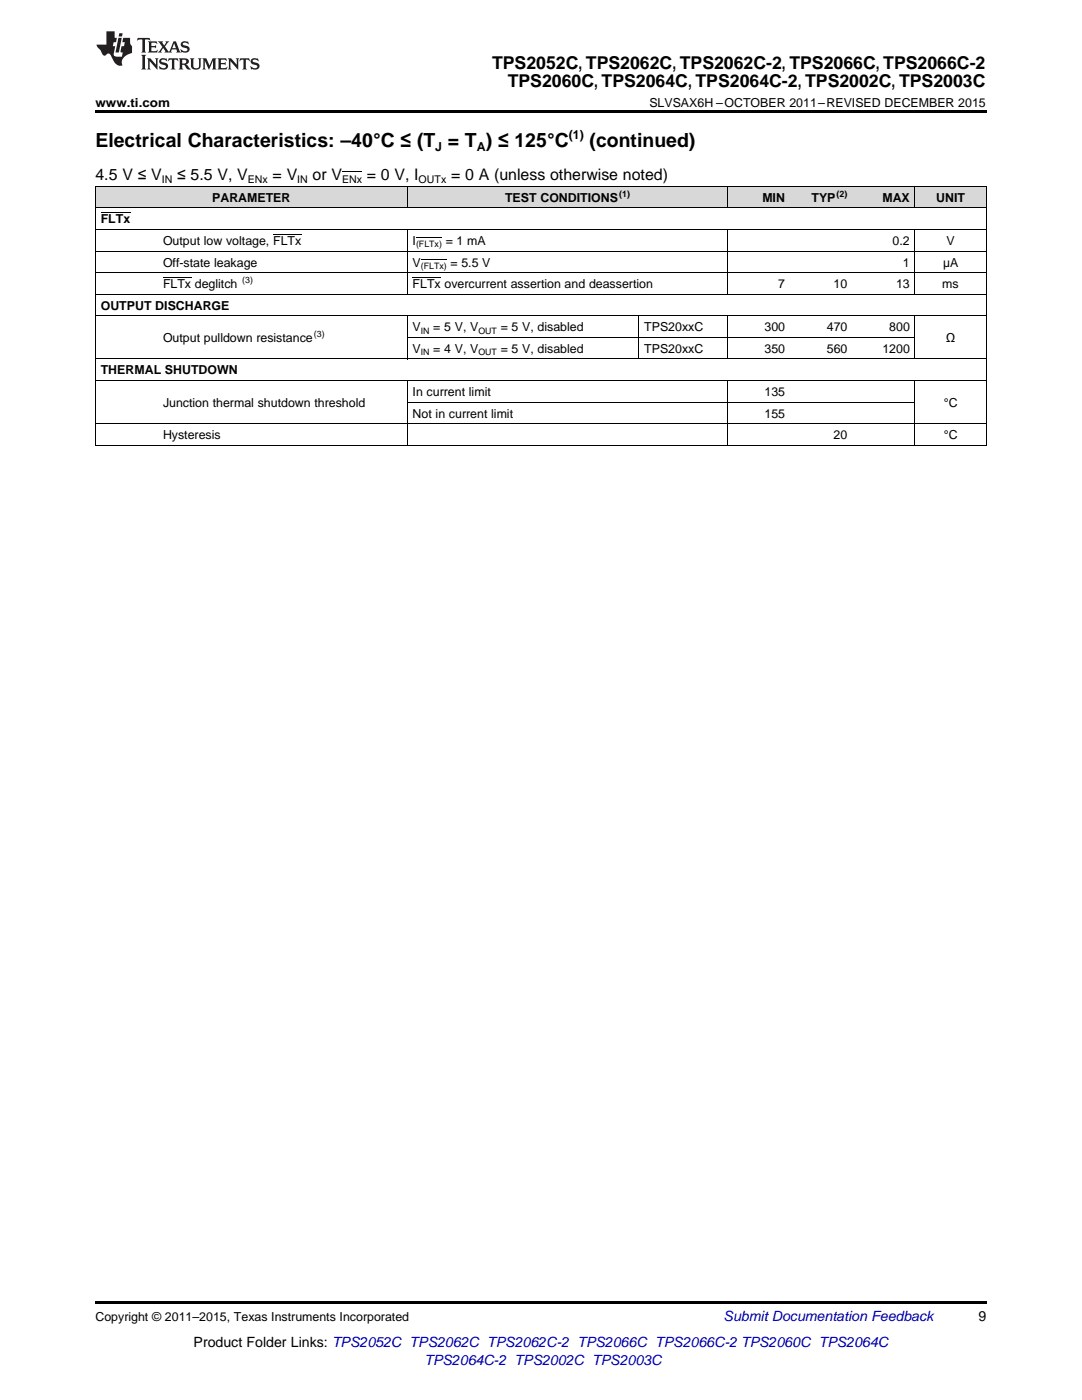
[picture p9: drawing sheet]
<svg xmlns="http://www.w3.org/2000/svg" width="216mm" height="279mm" viewBox="0 0 216 279" stroke-linecap="round" stroke-linejoin="round" font-family="sans-serif">
<defs><g id="words">
<g font-size="3.9">
<text x="19" y="29.3">Electrical Characteristics: –40°C ≤ (T = T ) ≤ 125°C</text>
<text x="117.7" y="29.3">(continued)</text>
</g>
<g font-size="3.5">
<text x="98.2" y="13.8">TPS2052C, TPS2062C, TPS2062C-2, TPS2066C, TPS2066C-2</text>
<text x="101.3" y="17.3">TPS2060C, TPS2064C, TPS2064C-2, TPS2002C, TPS2003C</text>
</g>
<g font-size="3.2">
<text x="19" y="36">4.5 V ≤ V</text>
<text x="35.3" y="36">≤ 5.5 V, V</text>
<text x="54.4" y="36">= V</text>
<text x="62.4" y="36">or V</text>
<text x="73.2" y="36">= 0 V, I</text>
<text x="90" y="36">= 0 A (unless otherwise noted)</text>
</g>
<g font-size="2.8" fill="#0000c8">
<text x="144.4" y="263.6">Submit Documentation Feedback</text>
<text x="84.7" y="272.4">TPS2064C-2 TPS2002C TPS2003C</text>
</g>
<g font-size="2.8">
<text x="195.3" y="263.6">9</text>
<text x="38.6" y="268.9">Product Folder Links: TPS2052C TPS2062C TPS2062C-2 TPS2066C TPS2066C-2 TPS2060C TPS2064C</text>
</g>
<g font-size="2.5">
<text x="19" y="21.4">www.ti.com</text>
<text x="129.6" y="21.4">SLVSAX6H –OCTOBER 2011–REVISED DECEMBER 2015</text>
<text x="113.5" y="27.7">(1)</text>
<text x="86.9" y="30.1">J</text>
<text x="95.1" y="30.1">A</text>
<text x="42.3" y="40.3">PARAMETER</text>
<text x="100.8" y="40.3">TEST CONDITIONS</text>
<text x="152.1" y="40.3">MIN</text>
<text x="161.9" y="40.3">TYP</text>
<text x="176.1" y="40.3">MAX</text>
<text x="186.8" y="40.3">UNIT</text>
<text x="20.1" y="44.6">FLTx</text>
<text x="32.5" y="48.9">Output low voltage, FLTx</text>
<text x="32.5" y="53.2">Off-state leakage</text>
<text x="82.3" y="48.9">I</text>
<text x="82.3" y="53.2">V</text>
<text x="88.9" y="48.9">= 1 mA</text>
<text x="89.9" y="53.2">= 5.5 V</text>
<text x="178.1" y="48.9">0.2</text>
<text x="180.2" y="53.2">1</text>
<text x="188.2" y="53.2">µA</text>
<text x="188.9" y="48.9">V</text>
<text x="32.5" y="57.5">FLTx deglitch</text>
<text x="82.3" y="57.5">FLTx overcurrent assertion and deassertion</text>
<text x="155.3" y="57.5">7</text>
<text x="166.3" y="57.5">10</text>
<text x="178.8" y="57.5">13</text>
<text x="188" y="57.5">ms</text>
<text x="20.1" y="61.8">OUTPUT DISCHARGE</text>
<text x="32.5" y="68.3">Output pulldown resistance</text>
<text x="82.3" y="66.1">V</text>
<text x="82.3" y="70.4">V</text>
<text x="86.5" y="66.1">= 5 V, V</text>
<text x="86.5" y="70.4">= 4 V, V</text>
<text x="99.9" y="66.1">= 5 V, disabled</text>
<text x="99.9" y="70.4">= 5 V, disabled</text>
<text x="128.6" y="66.1">TPS20xxC</text>
<text x="128.6" y="70.4">TPS20xxC</text>
<text x="152.5" y="66.1">300</text>
<text x="152.5" y="70.4">350</text>
<text x="165" y="66.1">470</text>
<text x="165" y="70.4">560</text>
<text x="176.1" y="70.4">1200</text>
<text x="177.4" y="66.1">800</text>
<text x="188.7" y="68.3">Ω</text>
<text x="20.1" y="74.7">THERMAL SHUTDOWN</text>
<text x="32.5" y="81.2">Junction thermal shutdown threshold</text>
<text x="82.3" y="79">In current limit</text>
<text x="82.3" y="83.3">Not in current limit</text>
<text x="152.5" y="79">135</text>
<text x="152.5" y="83.3">155</text>
<text x="188.3" y="81.2">°C</text>
<text x="32.5" y="87.6">Hysteresis</text>
<text x="166.3" y="87.6">20</text>
<text x="188.3" y="87.6">°C</text>
<text x="19" y="263.6">Copyright © 2011–2015, Texas Instruments Incorporated</text>
</g>
<g font-size="2.1">
<text x="32.3" y="36.6">IN</text>
<text x="49.5" y="36.6">ENx</text>
<text x="59.3" y="36.6">IN</text>
<text x="68.3" y="36.6">ENx</text>
<text x="83.5" y="36.6">OUTx</text>
</g>
<g font-size="1.8">
<text x="123.5" y="39.3">(1)</text>
<text x="166.9" y="39.3">(2)</text>
<text x="83" y="49.4">(FLTx)</text>
<text x="84" y="53.7">(FLTx)</text>
<text x="48.3" y="56.5">(3)</text>
<text x="62.6" y="67.3">(3)</text>
<text x="84" y="66.6">IN</text>
<text x="84" y="70.9">IN</text>
<text x="95.5" y="66.6">OUT</text>
<text x="95.5" y="70.9">OUT</text>
</g>
</g></defs>
<g fill="#d8d8d8">
<path d="M19 37.3h12.5v4.3h-12.5z"/>
<path d="M31.5 37.3h49.8v4.3h-49.8z"/>
<path d="M81.3 37.3h46.2v4.3h-46.2z"/>
<path d="M127.5 37.3h17.8v4.3h-17.8z"/>
<path d="M145.3 37.3h12.4v4.3h-12.4z"/>
<path d="M157.7 37.3h12.5v4.3h-12.5z"/>
<path d="M170.2 37.3h12.4v4.3h-12.4z"/>
<path d="M182.6 37.3h14.2v4.3h-14.2z"/>
</g>
<path d="M19 22h177.8v.5h-177.8zM19 259.7h177.8v.5h-177.8z" fill="#000"/>
<g fill="none" stroke="#000" stroke-width=".2">
<path d="M19 37.2h177.8v51.7M19.1 37.2v51.7M81.2 37.2v4.4M145.2 37.2v4.4M182.5 37.2v4.4M19 58.7h177.8M19 54.4h177.8M19 50.1h177.8M19 45.8h177.8M19 41.5h177.8M81.2 45.9v12.9M145.2 45.9v12.9"/>
<path d="M182.5 45.9v12.9M19 75.9h177.8M19 71.6h177.8M19 63h177.8M81.2 63.1v8.6M81.2 76v12.9M81.3 67.3h101.3M127.4 63.1v8.6M145.2 63.1v8.6M145.2 76v12.9M182.5 63.1v8.6M182.5 76v12.9"/>
<path d="M19 88.8h177.8M19 84.5h177.8M81.3 80.2h101.3"/>
</g>
<g fill="#231f20">
<path d="M27.5 7.6l-.1 .5 .4-.2h.6v.1v2.1l-.2 .4h1l-.3-.4v-2.1l.1-.1h.5l.5 .2-.2-.5zM29.5 8.3l.2 .3v1.5l-.2 .4h1.8l.2-.6a1.04 1.04 0 0 1-1.3 .2v-.7h.6l.3 .2v-.6l-.3 .2h-.6v-.6l.8-.1 .4 .3-.2-.5zM31.5 8.3l.9 1.1-.9 1.1h.8l-.2-.2 .5-.7 .4 .7-.2 .2h1.5l-.1-.2 .1-.4h.9l.1 .4-.2 .2h1l-.3-.3-.7-1.9h-.5l-.9 2-.8-1 .9-1h-.8l.1 .3-.3 .5-.4-.6 .2-.2zM34.7 8.6l.4 1h-.7zM36.3 8.4a.63 .63 0 0 0-.2 .7 .63 .63 0 0 0 .6 .4l.6 .2 .1 .2a.75 .75 0 0 1-.7 .4 .75 .75 0 0 1-.6-.5l.1 .7 .1-.1a1.11 1.11 0 0 0 1.5-.6 1.13 1.13 0 0 0-1.2-.8l-.1-.4a1.04 1.04 0 0 1 1.2 .2l-.2-.5-.1 .1-.5-.2zM28.2 10.9l.2 .4v2.2l-.2 .4h1l-.3-.4v-2.2l.3-.4zM29.3 11.6l.3 .4v1.5l-.3 .4h.8l-.2-.4v-1.3l1.5 1.7v-1.9l.2-.4h-.7l.2 .4v.9l-1.1-1.3zM32 11.8a.62 .62 0 0 0-.2 .7 .62 .62 0 0 0 .6 .4l.6 .1 .1 .3a.76 .76 0 0 1-.7 .3 .76 .76 0 0 1-.6-.4l.1 .7 .1-.1a1.11 1.11 0 0 0 1.5-.6 1.13 1.13 0 0 0-1.2-.8l-.1-.4a1.04 1.04 0 0 1 1.2 .2l-.2-.6-.1 .1-.5-.1zM33.7 11.6l-.2 .6a.61 .61 0 0 1 .8-.3v1.6l-.2 .4h.9l-.2-.4v-1.6a.63 .63 0 0 1 .8 .3l-.2-.6zM35.6 11.6l.3 .4v1.5l-.3 .4h1l-.2-.2v-.8l.5 .2a.76 .76 0 0 0 1.2 .7l-1-1a.58 .58 0 0 0 .6-.5 .58 .58 0 0 0-.5-.6zM36.4 11.9h.1a.45 .45 0 0 1 .5 .1 .45 .45 0 0 1 .1 .5l-.7 .2zM37.9 11.6l.2 .2a2.17 2.17 0 0 0 .3 1.9 .99 .99 0 0 0 1.6-.6v-1.1l.2-.4h-.7l.2 .2a1.92 1.92 0 0 1-.2 1.8 .6 .6 0 0 1-.9-.5v-1.1l.2-.4zM40.4 11.6l.2 .4v1.5l-.2 .4h.7l-.2-.4v-1.4l.8 1.8 .8-1.8v1.4l-.2 .4h.9l-.2-.4v-1.5l.2-.4h-.8l-.6 1.5-.6-1.5zM43.4 11.6l.2 .4v1.5l-.2 .4h1.8l.2-.6a1.04 1.04 0 0 1-1.3 .1v-.6h.5l.4 .2v-.6l-.4 .2h-.5v-.7h.8l.3 .3-.1-.6zM45.5 11.6l.2 .4v1.5l-.2 .4h.7l-.2-.4v-1.3l1.5 1.7v-1.9l.2-.4h-.7l.2 .4v.9l-1.1-1.3zM47.9 11.6l-.1 .6a.61 .61 0 0 1 .8-.3v1.6l-.3 .4h1l-.3-.4 .1-1.6a.63 .63 0 0 1 .7 .3l-.1-.6zM50.2 11.8a.62 .62 0 0 0-.2 .7 .62 .62 0 0 0 .6 .4l.6 .1 .2 .3a.76 .76 0 0 1-.8 .3 .76 .76 0 0 1-.6-.4l.1 .7 .2-.1a1.11 1.11 0 0 0 1.5-.6 1.13 1.13 0 0 0-1.3-.8l-.1-.4a1.04 1.04 0 0 1 1.2 .2l-.1-.6-.2 .1-.5-.1z"/>
<path d="M21.2 6.3v2.6h-1.9l.1 .4 .7 .9a.91 .91 0 0 0 1 .8 .56 .56 0 0 1 .5-.3 .56 .56 0 0 1 .5 .3l.4 .8a1.53 1.53 0 0 0 1.9 1.2 1.54 1.54 0 0 1 1-2.1l.9-.3v-1.4a1.52 1.52 0 0 1-.3-1.6h-1.4l-.2 .8h.5l-.2 .8h-.4l-.2 1v.2l.4 .1-.2 .8a1.93 1.93 0 0 1-1.6-.3l.3-1.8h-.5l.2-.8h.4l.2-.8h-.4v-1.3zM23.6 7.6l-.6 2.9h.7l.6-2.9zM23.8 6.6l-.1 .7h.6l.2-.7z"/>
</g>
<path d="M68.3 34.2h3.9M20.1 42.4h5.9M32.5 55.4h5.6M54.5 46.7h5.6M82.3 55.4h5.6M83 47.4h5.2M84 51.7h5.1" fill="none" stroke="#000" stroke-width=".2"/>
<use href="#words"/>
</svg>
